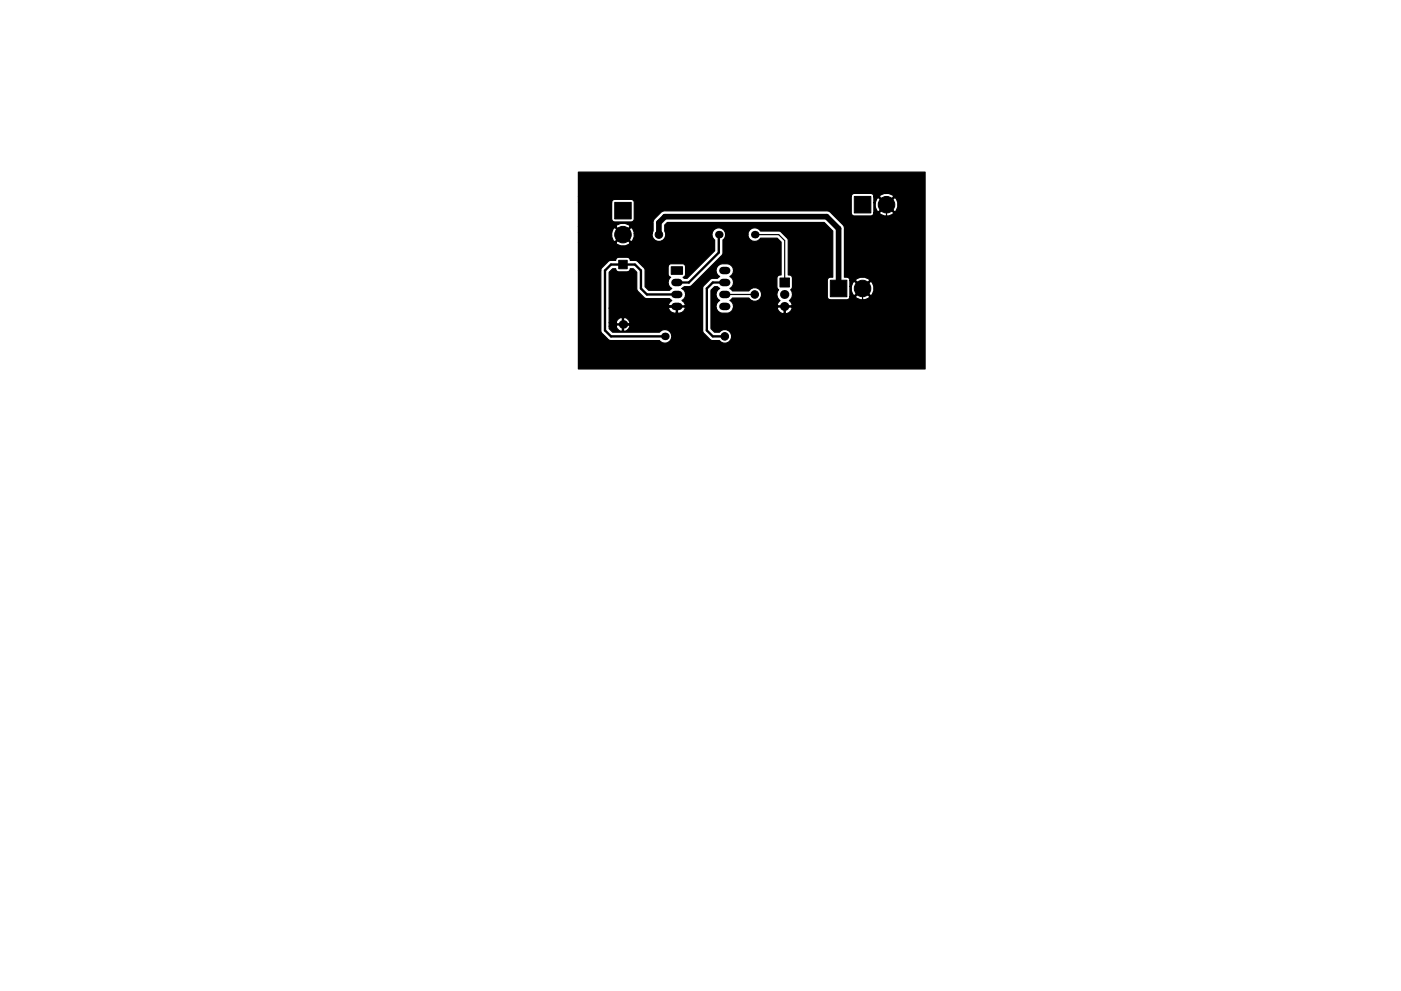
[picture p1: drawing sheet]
<svg xmlns="http://www.w3.org/2000/svg" width="297mm" height="210mm" viewBox="0 0 297 210" stroke-linecap="round" stroke-linejoin="round" font-family="sans-serif">
<g fill="#000" stroke="#000" stroke-width=".21">
<path d="M130.3 42.9h3.5v3.5h-3.5zM131.2 55.2h1.8v1.8h-1.8zM142.3 56.6h2.4v1.6h-2.4zM165.4 59h2v1.9h-2zM181.1 41.7h3.5v3.5h-3.5zM176 59.5h3.6v3.5h-3.6z"/>
<circle cx="132.1" cy="49.8" r="1.75"/>
<circle cx="139.7" cy="49.8" r=".8"/>
<circle cx="188" cy="43.4" r="1.75"/>
<circle cx="137.2" cy="65" r=".6"/>
<circle cx="153.7" cy="71.4" r=".8"/>
<circle cx="160" cy="62.5" r=".8"/>
<circle cx="182.9" cy="61.2" r="1.75"/>
</g>
<path d="M166.3 62.5h.1M166.3 65h.1" fill="none" stroke="#000" stroke-width="1.9"/>
<g fill="#000">
<circle cx="152.4" cy="49.8" r=".8"/>
<circle cx="160" cy="49.8" r=".8"/>
<circle cx="132.1" cy="68.8" r=".9"/>
<circle cx="141" cy="71.4" r=".8"/>
</g>
<path d="M143.1 59.9h.8M153.3 59.9h.8M153.3 57.4h.8M143.1 65h.8M143.1 62.5h.8M153.3 65h.8M153.3 62.5h.8" fill="none" stroke="#000" stroke-width="1.6"/>
<path d="M160 49.8h5.1l1.3 1.2v8.9M188 43.4v12.7l-5.1 5.1v2.5l-1.3 1.3h-19l-1.3 1.3v7.6l-1.3 1.3h-12.7l-2.5-2.6v-5l-1.3-1.3v-1.3M137.2 65h.1M153.7 62.5h6.3" fill="none" stroke="#000" stroke-width=".25"/>
<path d="M152.4 49.8v3.8l-6.4 6.3h-2.5M153.7 59.9h-2.6l-1.2 1.3v8.9l1.2 1.3h2.6M143.5 65h-6.3l-1.3 1.3v1.3l-1.3 1.2h-2.5M143.5 62.5h-6.3l-1.3-1.3v-3.8l-1.3-1.3h-5.1l-1.2 1.3v12.7l1.2 1.3h11.5" fill="none" stroke="#000" stroke-width=".5"/>
<path d="M139.7 49.8v-2.6l1.3-1.2h34.3l2.5 2.5v12.7" fill="none" stroke="#000" stroke-width="1.2"/>
<path d="M122.6 36.5h73.5v41.8h-73.5v-20.9h4.8v12.7l.2 .6 1.3 1.3 .6 .3h10.3a1.45 1.45 0 0 0 2.2 .1 1.45 1.45 0 0 0 0-2.1 1.45 1.45 0 0 0-2.2 .2h-9.9l-.7-.8v-.5h1.4a1.13 1.13 0 0 0 1.4 1v-1.2h.2v1.2l.2 .1a1.17 1.17 0 0 0 1.1-1.3h-2.8l-.1 .2h-1.4v-.7h1.4l.1 .2h1.3v-1.2h.2v1.2h1.3l.1-.2a1.24 1.24 0 0 0-1.6-1 1.13 1.13 0 0 0-1.4 1h-1.4v-3.1l12.5 .1a1.48 1.48 0 0 0 1.7 1v-1.4h.2v1.4h.4a1.42 1.42 0 0 0 1.3-1.1l-.1-.3h-3.4l-.1 .3h-12.5v-7.6l.7-.8h.6a.65 .65 0 0 0 .7 .7l2-.1 .4-.6h.7l.7 .8 .1 3.8 1.7 1.7 5.2 .1 .4 .4-.4 .3-.3 .5 .1 .3h3.4l.1-.3-.3-.5-.4-.3a1.42 1.42 0 0 0 .8-1.3 1.42 1.42 0 0 0-.8-1.3h4.4v9.2l1.8 1.8 1.7 .1 .4 .3a1.46 1.46 0 0 0 2-.4 1.46 1.46 0 0 0-.4-2 1.46 1.46 0 0 0-2 .3h-1l-.8-.8v-8.1l.8-.8h.6l.5 .4-.4 .2a1.44 1.44 0 0 0 .4 2.3 1.43 1.43 0 0 0-.8 1.6 1.43 1.43 0 0 0 1.3 1.2l1.5-.1 .5-.3 .4-.7h9.3a1.23 1.23 0 0 0 1.4 1v-1.3h.3v1.3l.2 .2a1.2 1.2 0 0 0 1.1-1.5h-2.9l-.1 .3h-9.3l-.1-.9-.6-.8 .5-.5h3.5a1.46 1.46 0 0 0 2.2 .4 1.46 1.46 0 0 0 0-2.2 1.46 1.46 0 0 0-2.2 .3h-3.5l-.5-.5 .3-.2a1.44 1.44 0 0 0-.3-2.3 1.43 1.43 0 0 0 .7-1.6 1.43 1.43 0 0 0-1.3-1.1h-1.5a1.44 1.44 0 0 0-.9 1.3 1.44 1.44 0 0 0 .8 1.4l-.5 .4-1-.1-.6 .3-1.3 1.3-.2 .6h-4.4l.4-.4h1l.7-.2 6.3-6.4 .3-.6v-2.7l.5-.6 .1-.5h4.7a1.45 1.45 0 0 0 1 1.4 1.45 1.45 0 0 0 1.6-.7h3.6l.8 .9v6.9h-.2a.65 .65 0 0 0-.7 .7v1.9l.4 .6a1.54 1.54 0 0 0 .3 2.3l-.6 .8 .1 .3h2.9l.2-.3-.6-.8 .2-.2a1.57 1.57 0 0 0 .1-2.1l.3-.6v-1.9a.69 .69 0 0 0-.9-.7v-7.5l-1.7-1.7-4.2-.1-.1-.3a1.48 1.48 0 0 0-1.6-.3 1.48 1.48 0 0 0-.9 1.4h-4.7l-.1-.6a1.45 1.45 0 0 0-2.3-.6 1.45 1.45 0 0 0 0 2.3v2.3l-5.8 5.9h-.7l-.2-.3 .5-.4 .1-1.8a.65 .65 0 0 0-.7-.6h-2.4l-.4 .1-.2 .5v1.6l.2 .5 .3 .1a1.42 1.42 0 0 0 .2 2.4l-.4 .4h-4.5l-.7-.8-.1-3.7-1.7-1.8-1.4-.1a.65 .65 0 0 0-.6-.6h-1.8l-.5 .2-.2 .4-1.3 .1-1.6 1.5-.2 .6h-4.8v-5.9h8l.2 .3a2.04 2.04 0 0 0 2.8-.3l-1.5-1.5-1.5 1.5h-8v-2.2h7.1v1l.3 .8 .4 .2 1.5-1.5h.4l1.5 1.5 .3-.2 .4-.9v-.7h3.8v.6a1.46 1.46 0 0 0 1.9 1 1.46 1.46 0 0 0 .7-2.1v-1.3l.6-.5h33.2l1.9 1.8v9.8h-.6a.65 .65 0 0 0-.6 .7v3.5l.2 .4 .4 .2h3.6a.65 .65 0 0 0 .6-.7h1.2l.2 .3a2.04 2.04 0 0 0 2.8-.3l-1.5-1.5-1.5 1.5h-1.2v-2.1h.3v.9l.3 .8 .4 .2 1.5-1.5h.4l1.5 1.5 .3-.2a2.04 2.04 0 0 0-.3-2.8l-1.5 1.5h-.4l-1.5-1.5-.4 .2-.3 .9h-.3v-1.3h1.2l1.5 1.5 1.5-1.5a1.91 1.91 0 0 0-3 0h-1.2a.65 .65 0 0 0-.6-.7h-.6v-10.8l-3.3-3.2-34.7-.1-.9 .4-1.6 1.7v2.2l-.2 .5h-3.8l-.4-1-.3-.2-1.5 1.5h-.4l-1.5-1.5-.4 .2-.3 .8h-7.1v-1.2h8l1.5 1.5 1.5-1.5-.2-.4a2.04 2.04 0 0 0-2.8 .4h-8v-5.2h7.1v3.5a.65 .65 0 0 0 .6 .7h3.5l.5-.2 .2-.5v-3.5a.65 .65 0 0 0-.7-.6h-3.5l-.4 .2-.2 .4h-7.1v-1.2h57.9v3.5l.2 .4 .4 .2h3.5a.65 .65 0 0 0 .7-.7h1.1l.2 .4a2.04 2.04 0 0 0 2.9-.4l-1.5-1.5-1.6 1.5h-1.1v-2.1h.3v.9l.3 .9 .4 .1 1.5-1.5h.3l1.6 1.5 .3-.1a2.04 2.04 0 0 0-.3-2.9l-1.6 1.5h-.3l-1.5-1.5-.4 .2-.3 .9h-.3v-1.3h1.1l1.6 1.5 1.5-1.5a1.91 1.91 0 0 0-3.1 0h-1.1a.65 .65 0 0 0-.7-.7h-3.5l-.4 .2-.2 .5h-57.9z" fill="#000" stroke="#000" stroke-width=".25"/>
</svg>
